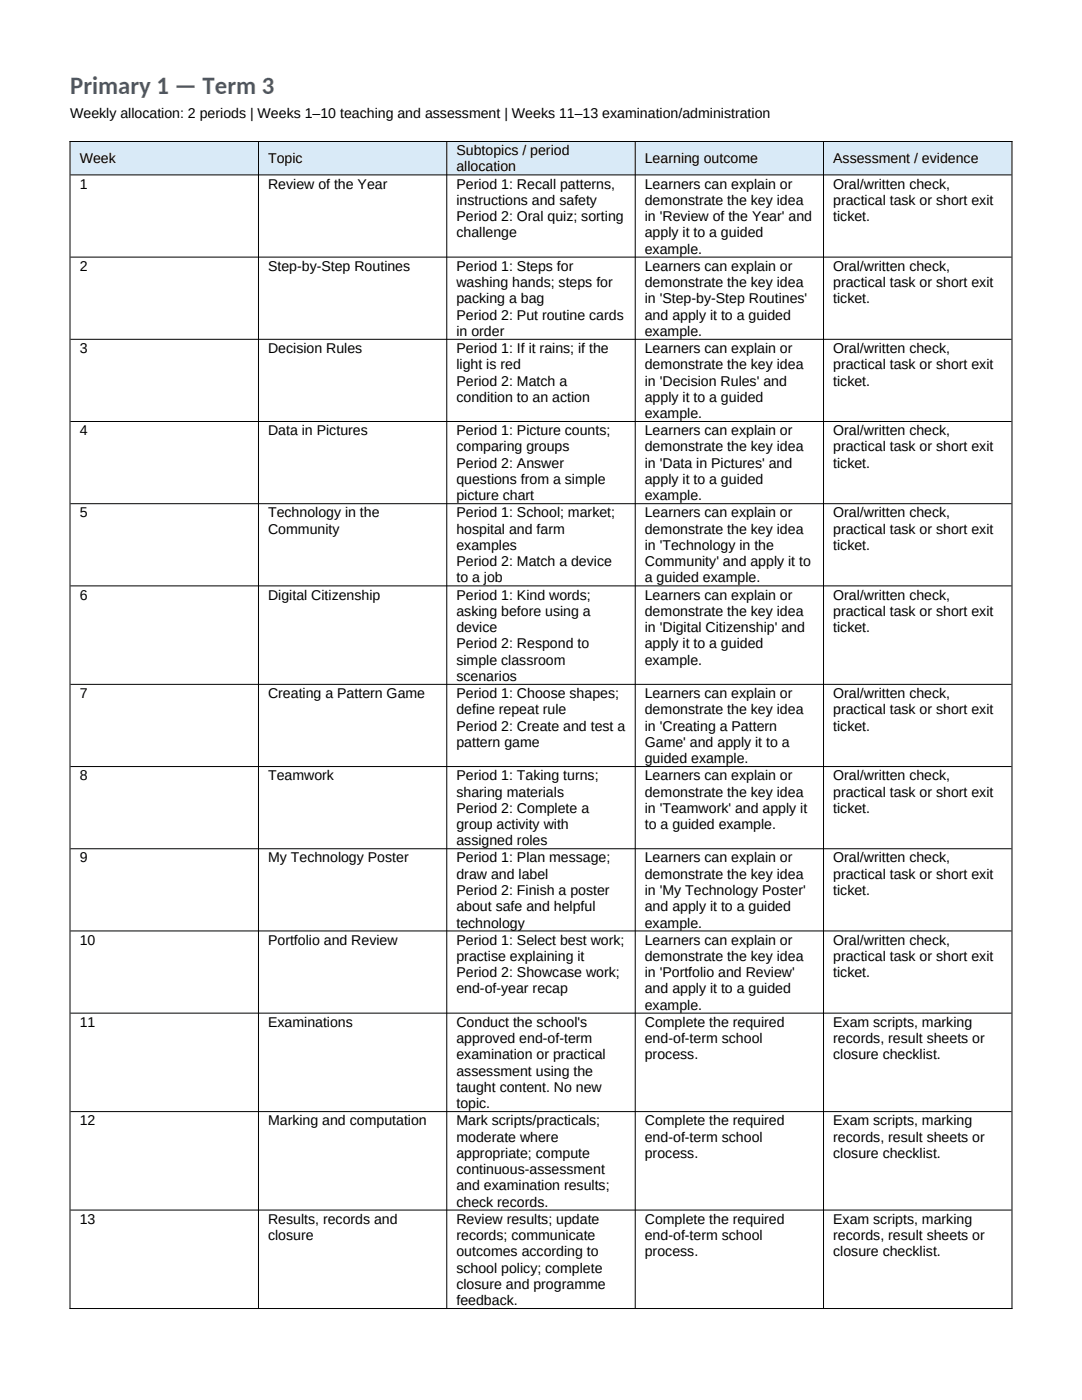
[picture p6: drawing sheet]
<svg xmlns="http://www.w3.org/2000/svg" width="216mm" height="279mm" viewBox="0 0 216 279" stroke-linecap="round" stroke-linejoin="round" font-family="sans-serif">
<defs><g id="words">
<text font-size="4.9" fill="#365f91" x="14" y="18.7">Primary 1 — Term 3</text>
<g font-size="2.8">
<text x="14" y="23.5">Weekly allocation: 2 periods | Weeks 1–10 teaching and assessment | Weeks 11–13 examination/administration</text>
<text x="15.9" y="32.6">Week</text>
<text x="53.5" y="32.6">Topic</text>
<text x="91.1" y="31">Subtopics / period</text>
<text x="91.1" y="34.2">allocation</text>
<text x="128.7" y="32.6">Learning outcome</text>
<text x="166.3" y="32.6">Assessment / evidence</text>
<text x="15.9" y="37.6">1</text>
<text x="53.5" y="37.6">Review of the Year</text>
<text x="91.1" y="37.6">Period 1: Recall patterns,</text>
<text x="91.1" y="40.9">instructions and safety</text>
<text x="128.7" y="37.6">Learners can explain or</text>
<text x="128.7" y="40.9">demonstrate the key idea</text>
<text x="166.3" y="37.6">Oral/written check,</text>
<text x="166.3" y="40.9">practical task or short exit</text>
<text x="91.1" y="44.1">Period 2: Oral quiz; sorting</text>
<text x="91.1" y="47.4">challenge</text>
<text x="128.7" y="44.1">in 'Review of the Year' and</text>
<text x="128.7" y="47.4">apply it to a guided</text>
<text x="166.3" y="44.1">ticket.</text>
<text x="128.7" y="50.6">example.</text>
<text x="15.9" y="54">2</text>
<text x="53.5" y="54">Step-by-Step Routines</text>
<text x="91.1" y="54">Period 1: Steps for</text>
<text x="91.1" y="57.3">washing hands; steps for</text>
<text x="128.7" y="54">Learners can explain or</text>
<text x="128.7" y="57.3">demonstrate the key idea</text>
<text x="166.3" y="54">Oral/written check,</text>
<text x="166.3" y="57.3">practical task or short exit</text>
<text x="91.1" y="60.5">packing a bag</text>
<text x="91.1" y="63.8">Period 2: Put routine cards</text>
<text x="128.7" y="60.5">in 'Step-by-Step Routines'</text>
<text x="128.7" y="63.8">and apply it to a guided</text>
<text x="166.3" y="60.5">ticket.</text>
<text x="15.9" y="70.4">3</text>
<text x="53.5" y="70.4">Decision Rules</text>
<text x="91.1" y="67">in order</text>
<text x="91.1" y="70.4">Period 1: If it rains; if the</text>
<text x="128.7" y="67">example.</text>
<text x="128.7" y="70.4">Learners can explain or</text>
<text x="166.3" y="70.4">Oral/written check,</text>
<text x="91.1" y="73.7">light is red</text>
<text x="91.1" y="76.9">Period 2: Match a</text>
<text x="128.7" y="73.7">demonstrate the key idea</text>
<text x="128.7" y="76.9">in 'Decision Rules' and</text>
<text x="166.3" y="73.7">practical task or short exit</text>
<text x="166.3" y="76.9">ticket.</text>
<text x="91.1" y="80.2">condition to an action</text>
<text x="128.7" y="80.2">apply it to a guided</text>
<text x="128.7" y="83.4">example.</text>
<text x="15.9" y="86.9">4</text>
<text x="53.5" y="86.9">Data in Pictures</text>
<text x="91.1" y="86.9">Period 1: Picture counts;</text>
<text x="128.7" y="86.9">Learners can explain or</text>
<text x="166.3" y="86.9">Oral/written check,</text>
<text x="91.1" y="90.1">comparing groups</text>
<text x="91.1" y="93.3">Period 2: Answer</text>
<text x="128.7" y="90.1">demonstrate the key idea</text>
<text x="128.7" y="93.3">in 'Data in Pictures' and</text>
<text x="166.3" y="90.1">practical task or short exit</text>
<text x="166.3" y="93.3">ticket.</text>
<text x="91.1" y="96.6">questions from a simple</text>
<text x="91.1" y="99.8">picture chart</text>
<text x="128.7" y="96.6">apply it to a guided</text>
<text x="128.7" y="99.8">example.</text>
<text x="15.9" y="103.3">5</text>
<text x="53.5" y="103.3">Technology in the</text>
<text x="53.5" y="106.5">Community</text>
<text x="91.1" y="103.3">Period 1: School; market;</text>
<text x="91.1" y="106.5">hospital and farm</text>
<text x="128.7" y="103.3">Learners can explain or</text>
<text x="128.7" y="106.5">demonstrate the key idea</text>
<text x="166.3" y="103.3">Oral/written check,</text>
<text x="166.3" y="106.5">practical task or short exit</text>
<text x="91.1" y="109.7">examples</text>
<text x="91.1" y="113">Period 2: Match a device</text>
<text x="128.7" y="109.7">in 'Technology in the</text>
<text x="128.7" y="113">Community' and apply it to</text>
<text x="166.3" y="109.7">ticket.</text>
<text x="15.9" y="119.7">6</text>
<text x="53.5" y="119.7">Digital Citizenship</text>
<text x="91.1" y="116.2">to a job</text>
<text x="91.1" y="119.7">Period 1: Kind words;</text>
<text x="128.7" y="116.2">a guided example.</text>
<text x="128.7" y="119.7">Learners can explain or</text>
<text x="166.3" y="119.7">Oral/written check,</text>
<text x="91.1" y="122.9">asking before using a</text>
<text x="128.7" y="122.9">demonstrate the key idea</text>
<text x="166.3" y="122.9">practical task or short exit</text>
<text x="91.1" y="126.2">device</text>
<text x="91.1" y="129.4">Period 2: Respond to</text>
<text x="128.7" y="126.2">in 'Digital Citizenship' and</text>
<text x="128.7" y="129.4">apply it to a guided</text>
<text x="166.3" y="126.2">ticket.</text>
<text x="91.1" y="132.6">simple classroom</text>
<text x="91.1" y="135.9">scenarios</text>
<text x="128.7" y="132.6">example.</text>
<text x="15.9" y="139.3">7</text>
<text x="53.5" y="139.3">Creating a Pattern Game</text>
<text x="91.1" y="139.3">Period 1: Choose shapes;</text>
<text x="91.1" y="142.6">define repeat rule</text>
<text x="128.7" y="139.3">Learners can explain or</text>
<text x="128.7" y="142.6">demonstrate the key idea</text>
<text x="166.3" y="139.3">Oral/written check,</text>
<text x="166.3" y="142.6">practical task or short exit</text>
<text x="91.1" y="145.8">Period 2: Create and test a</text>
<text x="91.1" y="149">pattern game</text>
<text x="128.7" y="145.8">in 'Creating a Pattern</text>
<text x="128.7" y="149">Game' and apply it to a</text>
<text x="166.3" y="145.8">ticket.</text>
<text x="15.9" y="155.7">8</text>
<text x="53.5" y="155.7">Teamwork</text>
<text x="91.1" y="155.7">Period 1: Taking turns;</text>
<text x="128.7" y="152.3">guided example.</text>
<text x="128.7" y="155.7">Learners can explain or</text>
<text x="166.3" y="155.7">Oral/written check,</text>
<text x="91.1" y="159">sharing materials</text>
<text x="128.7" y="159">demonstrate the key idea</text>
<text x="166.3" y="159">practical task or short exit</text>
<text x="91.1" y="162.2">Period 2: Complete a</text>
<text x="91.1" y="165.5">group activity with</text>
<text x="128.7" y="162.2">in 'Teamwork' and apply it</text>
<text x="128.7" y="165.5">to a guided example.</text>
<text x="166.3" y="162.2">ticket.</text>
<text x="15.9" y="172.1">9</text>
<text x="53.5" y="172.1">My Technology Poster</text>
<text x="91.1" y="168.7">assigned roles</text>
<text x="91.1" y="172.1">Period 1: Plan message;</text>
<text x="128.7" y="172.1">Learners can explain or</text>
<text x="166.3" y="172.1">Oral/written check,</text>
<text x="91.1" y="175.4">draw and label</text>
<text x="91.1" y="178.6">Period 2: Finish a poster</text>
<text x="128.7" y="175.4">demonstrate the key idea</text>
<text x="128.7" y="178.6">in 'My Technology Poster'</text>
<text x="166.3" y="175.4">practical task or short exit</text>
<text x="166.3" y="178.6">ticket.</text>
<text x="91.1" y="181.9">about safe and helpful</text>
<text x="91.1" y="185.1">technology</text>
<text x="128.7" y="181.9">and apply it to a guided</text>
<text x="128.7" y="185.1">example.</text>
<text x="15.9" y="188.5">10</text>
<text x="53.5" y="188.5">Portfolio and Review</text>
<text x="91.1" y="188.5">Period 1: Select best work;</text>
<text x="91.1" y="191.8">practise explaining it</text>
<text x="128.7" y="188.5">Learners can explain or</text>
<text x="128.7" y="191.8">demonstrate the key idea</text>
<text x="166.3" y="188.5">Oral/written check,</text>
<text x="166.3" y="191.8">practical task or short exit</text>
<text x="91.1" y="195">Period 2: Showcase work;</text>
<text x="128.7" y="195">in 'Portfolio and Review'</text>
<text x="166.3" y="195">ticket.</text>
<text x="91.1" y="198.3">end-of-year recap</text>
<text x="128.7" y="198.3">and apply it to a guided</text>
<text x="128.7" y="201.5">example.</text>
<text x="15.9" y="204.9">11</text>
<text x="53.5" y="204.9">Examinations</text>
<text x="91.1" y="204.9">Conduct the school's</text>
<text x="91.1" y="208.2">approved end-of-term</text>
<text x="128.7" y="204.9">Complete the required</text>
<text x="128.7" y="208.2">end-of-term school</text>
<text x="166.3" y="204.9">Exam scripts, marking</text>
<text x="166.3" y="208.2">records, result sheets or</text>
<text x="91.1" y="211.4">examination or practical</text>
<text x="91.1" y="214.7">assessment using the</text>
<text x="128.7" y="211.4">process.</text>
<text x="166.3" y="211.4">closure checklist.</text>
<text x="91.1" y="217.9">taught content. No new</text>
<text x="91.1" y="221.2">topic.</text>
<text x="15.9" y="224.6">12</text>
<text x="53.5" y="224.6">Marking and computation</text>
<text x="91.1" y="224.6">Mark scripts/practicals;</text>
<text x="91.1" y="227.8">moderate where</text>
<text x="128.7" y="224.6">Complete the required</text>
<text x="128.7" y="227.8">end-of-term school</text>
<text x="166.3" y="224.6">Exam scripts, marking</text>
<text x="166.3" y="227.8">records, result sheets or</text>
<text x="91.1" y="231.1">appropriate; compute</text>
<text x="128.7" y="231.1">process.</text>
<text x="166.3" y="231.1">closure checklist.</text>
<text x="91.1" y="234.3">continuous-assessment</text>
<text x="91.1" y="237.6">and examination results;</text>
<text x="15.9" y="244.2">13</text>
<text x="53.5" y="244.2">Results, records and</text>
<text x="91.1" y="240.8">check records.</text>
<text x="91.1" y="244.2">Review results; update</text>
<text x="128.7" y="244.2">Complete the required</text>
<text x="166.3" y="244.2">Exam scripts, marking</text>
<text x="53.5" y="247.5">closure</text>
<text x="91.1" y="247.5">records; communicate</text>
<text x="91.1" y="250.7">outcomes according to</text>
<text x="128.7" y="247.5">end-of-term school</text>
<text x="128.7" y="250.7">process.</text>
<text x="166.3" y="247.5">records, result sheets or</text>
<text x="166.3" y="250.7">closure checklist.</text>
<text x="91.1" y="254">school policy; complete</text>
<text x="91.1" y="257.2">closure and programme</text>
<text x="91.1" y="260.5">feedback.</text>
</g>
</g></defs>
<g fill="#d9eaf7">
<path d="M14 28.2h37.6v6.6h-37.6z" fill-rule="evenodd"/>
<path d="M51.6 28.2h37.5v6.6h-37.5z" fill-rule="evenodd"/>
<path d="M89.1 28.2h37.6v6.6h-37.6z" fill-rule="evenodd"/>
<path d="M126.8 28.2h37.5v6.6h-37.5z" fill-rule="evenodd"/>
<path d="M164.3 28.2h37.6v6.6h-37.6z" fill-rule="evenodd"/>
<path d="M14 28.2h37.6v6.6h-37.6z" fill-rule="evenodd"/>
<path d="M51.6 28.2h37.5v6.6h-37.5z" fill-rule="evenodd"/>
<path d="M89.1 28.2h37.6v6.6h-37.6z" fill-rule="evenodd"/>
<path d="M126.8 28.2h37.5v6.6h-37.5z" fill-rule="evenodd"/>
<path d="M164.3 28.2h37.6v6.6h-37.6z" fill-rule="evenodd"/>
</g>
<g fill="none" stroke="#000" stroke-width=".2">
<path d="M13.9 28.2h188.1M14 28.2v233M14.1 34.9h187.7M51.6 28.3v232.8M89.1 28.3v232.8M126.8 28.3v232.8M164.3 28.3v232.8M201.9 28.2v233M14.1 51.3h187.7M14.1 67.7h187.7M14.1 84.1h187.7M14.1 100.5h187.7"/>
<path d="M14.1 116.9h187.7M14.1 136.6h187.7M14.1 153h187.7M14.1 169.4h187.7M14.1 185.8h187.7M14.1 202.2h187.7M14.1 221.8h187.7M14.1 241.5h187.7M13.9 261.1h188.1"/>
</g>
<use href="#words"/>
</svg>
